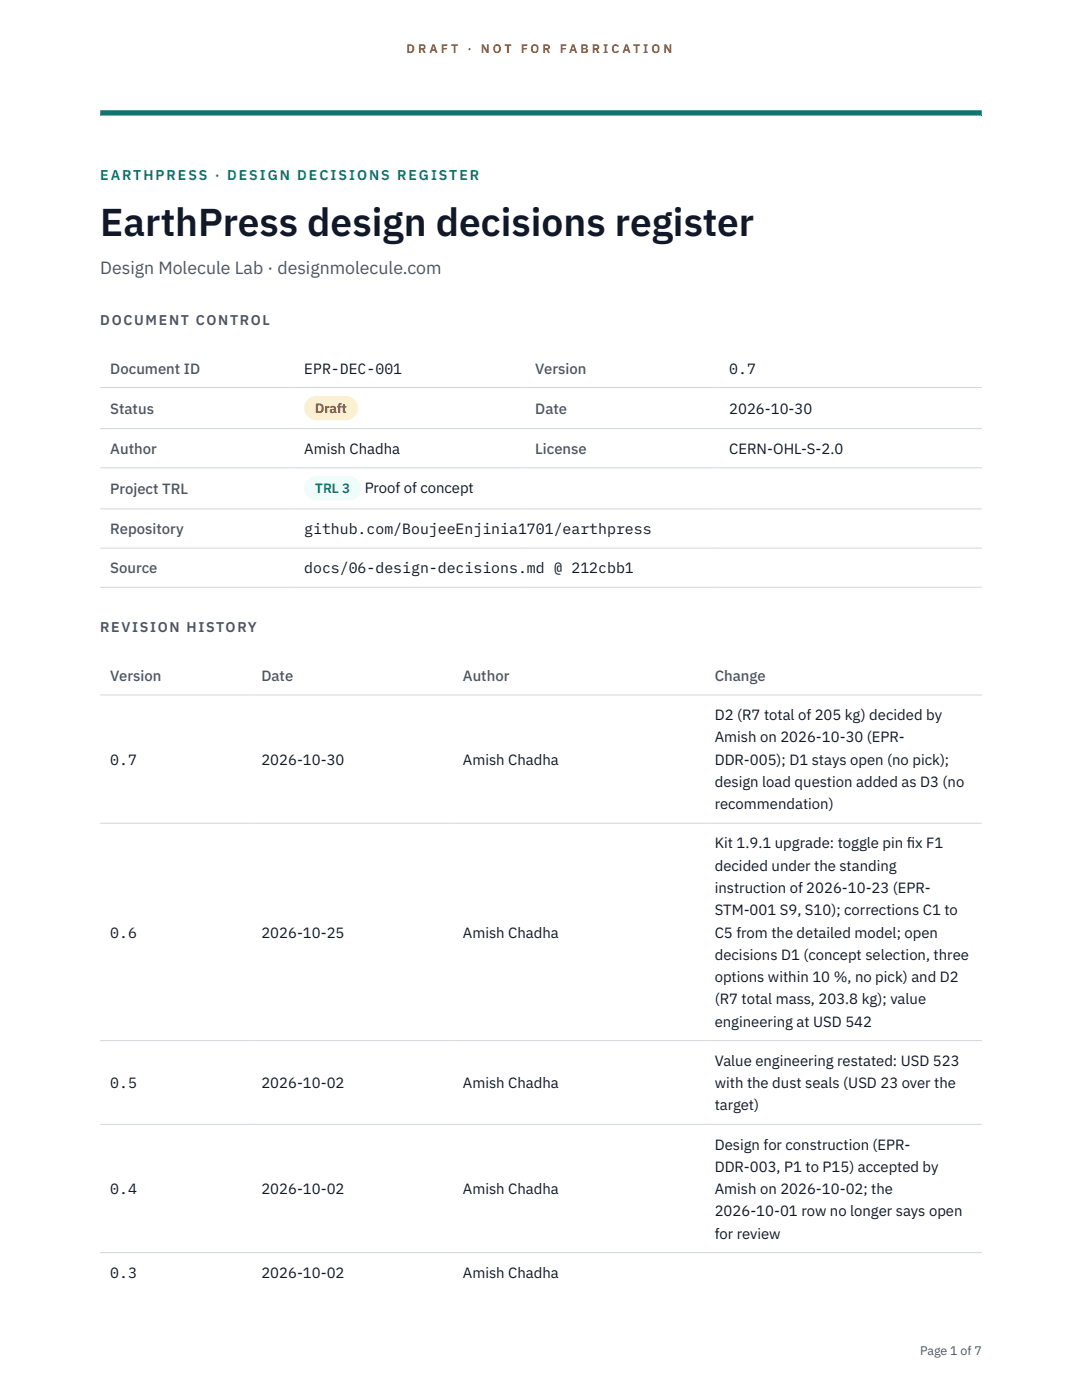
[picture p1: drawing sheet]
<svg xmlns="http://www.w3.org/2000/svg" width="216mm" height="279mm" viewBox="0 0 216 279" stroke-linecap="round" stroke-linejoin="round" font-family="sans-serif">
<defs><g id="words">
<text font-size="7.8" fill="#111827" x="20" y="47.1">EarthPress design decisions register</text>
<text font-size="3.5" fill="#4b5563" x="20" y="54.6">Design Molecule Lab · designmolecule.com</text>
<g font-size="3" fill="#4b5563">
<text x="22" y="74.5">Document ID</text>
<text x="106.8" y="74.5">Version</text>
<text x="22" y="82.6">Status</text>
<text x="106.8" y="82.6">Date</text>
<text x="22" y="90.6">Author</text>
<text x="106.8" y="90.6">License</text>
<text x="22" y="98.6">Project TRL</text>
<text x="22" y="106.6">Repository</text>
<text x="22" y="114.4">Source</text>
<text x="22" y="135.9">Version</text>
<text x="52.2" y="135.9">Date</text>
<text x="92.4" y="135.9">Author</text>
<text x="142.6" y="135.9">Change</text>
</g>
<g font-size="3" fill="#111827">
<text x="60.7" y="74.5">EPR-DEC-001</text>
<text x="145.5" y="74.5">0.7</text>
<text x="145.5" y="82.6">2026-10-30</text>
<text x="60.7" y="90.6">Amish Chadha</text>
<text x="145.5" y="90.6">CERN-OHL-S-2.0</text>
<text x="72.8" y="98.5">Proof of concept</text>
<text x="60.7" y="106.6">github.com/BoujeeEnjinia1701/earthpress</text>
<text x="60.7" y="114.4">docs/06-design-decisions.md @ 212cbb1</text>
<text x="142.6" y="143.7">D2 (R7 total of 205 kg) decided by</text>
<text x="142.6" y="148.2">Amish on 2026-10-30 (EPR-</text>
<text x="22" y="152.6">0.7</text>
<text x="52.2" y="152.6">2026-10-30</text>
<text x="92.4" y="152.6">Amish Chadha</text>
<text x="142.6" y="152.6">DDR-005); D1 stays open (no pick);</text>
<text x="142.6" y="157.1">design load question added as D3 (no</text>
<text x="142.6" y="161.5">recommendation)</text>
<text x="142.6" y="169.3">Kit 1.9.1 upgrade: toggle pin f</text>
<text x="142.6" y="173.8">decided under the standing</text>
<text x="181" y="169.3">ix F1</text>
<text x="142.6" y="178.2">instruction of 2026-10-23 (EPR-</text>
<text x="142.6" y="182.7">STM-001 S9, S10); corrections C1 to</text>
<text x="22" y="187.1">0.6</text>
<text x="52.2" y="187.1">2026-10-25</text>
<text x="92.4" y="187.1">Amish Chadha</text>
<text x="142.6" y="187.1">C5 from the detailed model; open</text>
<text x="142.6" y="191.5">decisions D1 (concept selection, three</text>
<text x="142.6" y="196">options within 10 %, no pick) and D2</text>
<text x="142.6" y="200.4">(R7 total mass, 203.8 kg); value</text>
<text x="142.6" y="204.9">engineering at USD 542</text>
<text x="142.6" y="212.7">Value engineering restated: USD 523</text>
<text x="22" y="217.1">0.5</text>
<text x="52.2" y="217.1">2026-10-02</text>
<text x="92.4" y="217.1">Amish Chadha</text>
<text x="142.6" y="217.1">with the dust seals (USD 23 over the</text>
<text x="142.6" y="221.6">target)</text>
<text x="142.6" y="229.4">Design for construction (EPR-</text>
<text x="142.6" y="233.9">DDR-003, P1 to P15) accepted by</text>
<text x="22" y="238.3">0.4</text>
<text x="52.2" y="238.3">2026-10-02</text>
<text x="92.4" y="238.3">Amish Chadha</text>
<text x="142.6" y="238.3">Amish on 2026-10-02; the</text>
<text x="142.6" y="242.7">2026-10-01 row no longer says open</text>
<text x="142.6" y="247.2">for review</text>
<text x="22" y="255">0.3</text>
<text x="52.2" y="255">2026-10-02</text>
<text x="92.4" y="255">Amish Chadha</text>
</g>
<text font-size="2.8" fill="#0f766e" x="20" y="36">EARTHPRESS · DESIGN DECISIONS REGISTER</text>
<g font-size="2.8" fill="#4b5563">
<text x="20" y="64.8">DOCUMENT CONTROL</text>
<text x="20" y="126.2">REVISION HISTORY</text>
</g>
<text font-size="2.7" fill="#92400e" x="62.9" y="82.5">Draft</text>
<text font-size="2.7" fill="#0f766e" x="62.9" y="98.5">TRL 3</text>
<g font-size="2.5" fill="#b45309">
<text x="81.1" y="10.5">D R A F T</text>
<text x="93.3" y="10.5">·</text>
<text x="95.9" y="10.5">N O T</text>
<text x="103.9" y="10.5">F O R</text>
<text x="111.7" y="10.5">F A B R I C A T I O N</text>
</g>
<text font-size="2.5" fill="#4b5563" x="183.6" y="270.3">Page 1 of 7</text>
</g></defs>
<path d="M20 23.1h175.9zM20 22h175.9v1.1h-175.9z" fill-rule="evenodd" fill="#0f766e"/>
<path d="M20 77.3h175.9M20 85.5h175.9M20 93.4h175.9M20 101.6h175.9M20 109.4h175.9M20 117.2h175.9M20 138.7h175.9M20 164.3h175.9M20 207.7h175.9M20 224.4h175.9M20 250h175.9" fill="none" stroke="#d1d5db" stroke-width=".2"/>
<path d="M60.7 79h10.7v4.9h-10.7z" fill="#fef3c7"/>
<path d="M60.7 95.1h11.4v4.8h-11.4z" fill="#f0fdfa"/>
<use href="#words"/>
</svg>
